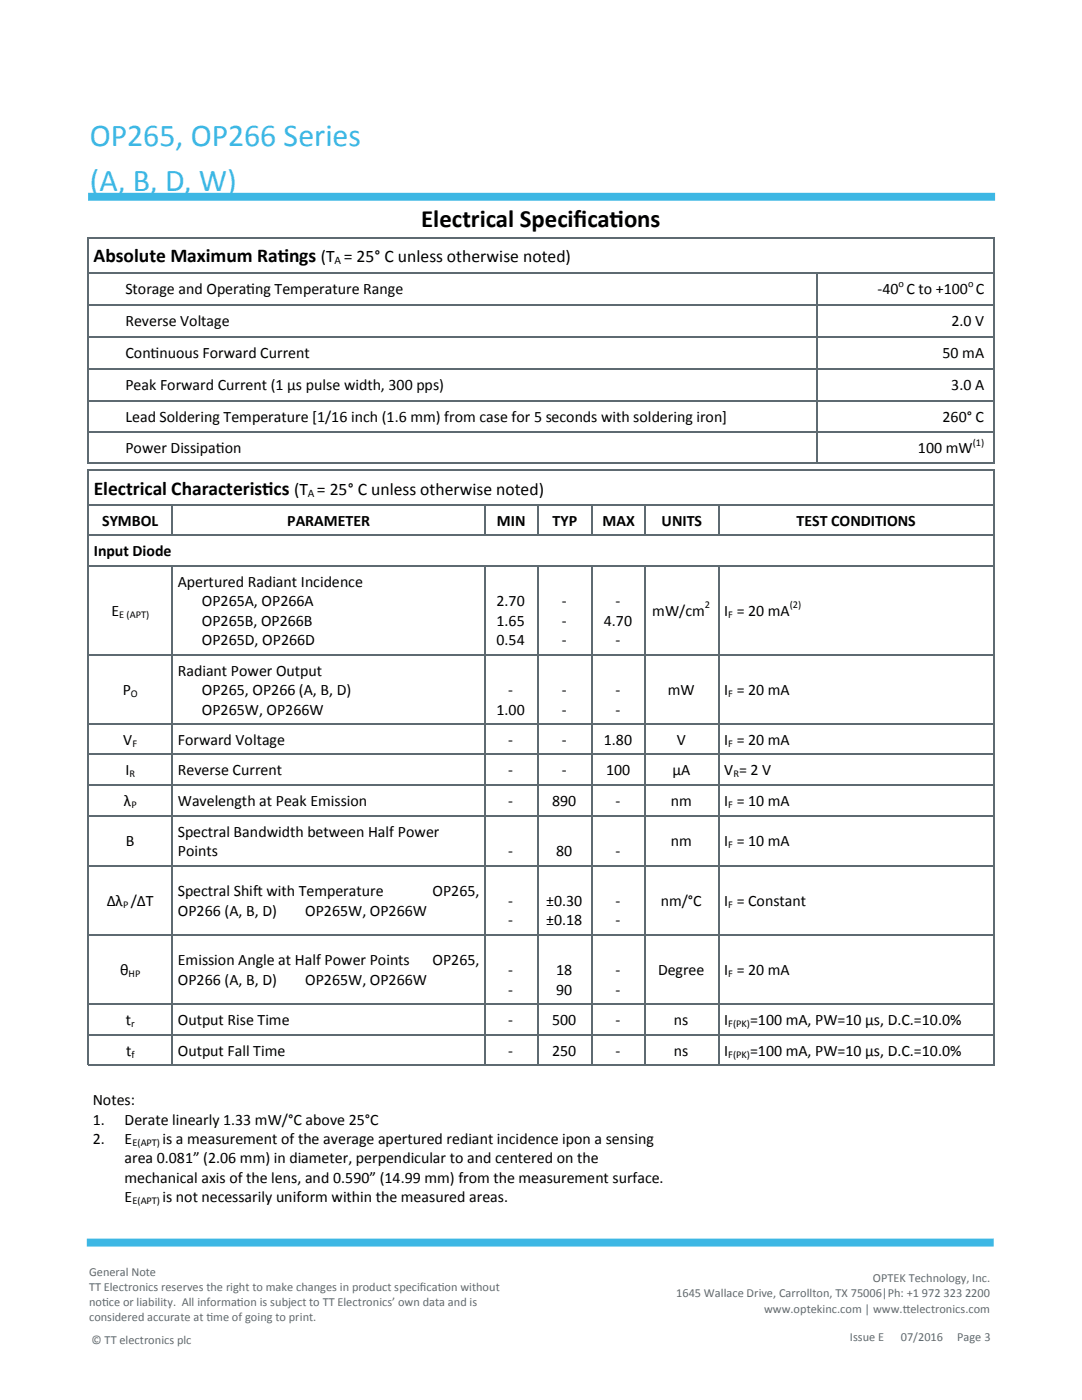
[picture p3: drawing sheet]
<svg xmlns="http://www.w3.org/2000/svg" width="216mm" height="279mm" viewBox="0 0 216 279" stroke-linecap="round" stroke-linejoin="round" font-family="sans-serif">
<defs><g id="words">
<g font-size="6.3" fill="#3db7e4">
<text x="17.9" y="29">OP265, OP266 Series</text>
<text x="17.9" y="38">(A, B, D, W)</text>
</g>
<g font-size="5">
<text x="84" y="45.2">Electrical Specif</text>
<text x="114.5" y="45.2">icat</text>
<text x="121.6" y="45.2">ions</text>
</g>
<g font-size="3.9">
<text x="18.7" y="52.2">Absolute Maximum Rat</text>
<text x="55.4" y="52.2">ings (T = 25° C unless otherwise noted)</text>
<text x="18.7" y="98.7">Electrical Characterist</text>
<text x="52.3" y="98.7">ics (T = 25° C unless otherwise noted)</text>
</g>
<g font-size="3.2">
<text x="25" y="58.7">Storage and Operat</text>
<text x="49.1" y="58.7">ing Temperature Range</text>
<text x="175.1" y="58.7">-40 C to +100 C</text>
<text x="25" y="65.1">Reverse Voltage</text>
<text x="189.9" y="65.1">2.0 V</text>
<text x="25" y="71.5">Cont</text>
<text x="30.1" y="71.5">inuous Forward Current</text>
<text x="188.1" y="71.5">50 mA</text>
<text x="25" y="77.8">Peak Forward Current (1 µs pulse width, 300 pps)</text>
<text x="189.8" y="77.8">3.0 A</text>
<text x="25" y="84.1">Lead Soldering Temperature [1/16 inch (1.6 mm) from case for 5 seconds with soldering iron]</text>
<text x="188.1" y="84.1">260° C</text>
<text x="25" y="90.4">Power Dissipat</text>
<text x="43.1" y="90.4">ion</text>
<text x="183.2" y="90.4">100 mW</text>
<text x="20.4" y="105">SYMBOL</text>
<text x="57.3" y="105">PARAMETER</text>
<text x="99.2" y="105">MIN</text>
<text x="110.3" y="105">TYP</text>
<text x="120.3" y="105">MAX</text>
<text x="132" y="105">UNITS</text>
<text x="158.9" y="105">TEST CONDITIONS</text>
<text x="18.7" y="111">Input Diode</text>
<text x="35.5" y="117.1">Apertured Radiant Incidence</text>
<text x="22.2" y="122.9">E</text>
<text x="40.3" y="121">OP265A, OP266A</text>
<text x="40.3" y="124.9">OP265B, OP266B</text>
<text x="99.1" y="121">2.70</text>
<text x="99.1" y="124.9">1.65</text>
<text x="112.1" y="121">-</text>
<text x="112.1" y="124.9">-</text>
<text x="120.5" y="124.9">4.70</text>
<text x="122.8" y="121">-</text>
<text x="130.2" y="122.9">mW/cm</text>
<text x="144.5" y="122.9">I = 20 mA</text>
<text x="40.3" y="128.7">OP265D, OP266D</text>
<text x="99.1" y="128.7">0.54</text>
<text x="112.1" y="128.7">-</text>
<text x="122.8" y="128.7">-</text>
<text x="35.5" y="134.8">Radiant Power Output</text>
<text x="24.5" y="138.7">P</text>
<text x="40.3" y="138.7">OP265, OP266 (A, B, D)</text>
<text x="40.3" y="142.6">OP265W, OP266W</text>
<text x="99.1" y="142.6">1.00</text>
<text x="101.4" y="138.7">-</text>
<text x="112.1" y="138.7">-</text>
<text x="112.1" y="142.6">-</text>
<text x="122.8" y="138.7">-</text>
<text x="122.8" y="142.6">-</text>
<text x="133.2" y="138.7">mW</text>
<text x="144.5" y="138.7">I = 20 mA</text>
<text x="24.6" y="148.6">V</text>
<text x="35.5" y="148.6">Forward Voltage</text>
<text x="101.4" y="148.6">-</text>
<text x="112.1" y="148.6">-</text>
<text x="120.5" y="148.6">1.80</text>
<text x="135" y="148.6">V</text>
<text x="144.5" y="148.6">I = 20 mA</text>
<text x="25" y="154.7">I</text>
<text x="35.5" y="154.7">Reverse Current</text>
<text x="101.4" y="154.7">-</text>
<text x="112.1" y="154.7">-</text>
<text x="120.9" y="154.7">100</text>
<text x="134.2" y="154.7">µA</text>
<text x="144.5" y="154.7">V = 2 V</text>
<text x="24.7" y="160.8">λ</text>
<text x="35.5" y="160.8">Wavelength at Peak Emission</text>
<text x="101.4" y="160.8">-</text>
<text x="110.2" y="160.8">890</text>
<text x="122.8" y="160.8">-</text>
<text x="133.8" y="160.8">nm</text>
<text x="144.5" y="160.8">I = 10 mA</text>
<text x="35.5" y="166.9">Spectral Bandwidth between Half Power</text>
<text x="25.1" y="168.8">B</text>
<text x="35.5" y="170.8">Points</text>
<text x="101.4" y="170.8">-</text>
<text x="111" y="170.8">80</text>
<text x="122.8" y="170.8">-</text>
<text x="133.8" y="168.8">nm</text>
<text x="144.5" y="168.8">I = 10 mA</text>
<text x="35.5" y="178.8">Spectral Shif</text>
<text x="50.5" y="178.8">t with Temperature</text>
<text x="86.3" y="178.8">OP265,</text>
<text x="21.3" y="180.8">∆λ /∆T</text>
<text x="35.5" y="182.7">OP266 (A, B, D)</text>
<text x="60.9" y="182.7">OP265W, OP266W</text>
<text x="101.4" y="180.8">-</text>
<text x="101.4" y="184.7">-</text>
<text x="109" y="180.8">±0.30</text>
<text x="109" y="184.7">±0.18</text>
<text x="122.8" y="180.8">-</text>
<text x="122.8" y="184.7">-</text>
<text x="131.9" y="180.8">nm/°C</text>
<text x="144.5" y="180.8">I = Constant</text>
<text x="24" y="194.6">θ</text>
<text x="35.5" y="192.7">Emission Angle at Half Power Points</text>
<text x="35.5" y="196.6">OP266 (A, B, D)</text>
<text x="60.9" y="196.6">OP265W, OP266W</text>
<text x="86.3" y="192.7">OP265,</text>
<text x="101.4" y="194.6">-</text>
<text x="111" y="194.6">18</text>
<text x="122.8" y="194.6">-</text>
<text x="131.3" y="194.6">Degree</text>
<text x="144.5" y="194.6">I = 20 mA</text>
<text x="101.4" y="198.5">-</text>
<text x="111" y="198.5">90</text>
<text x="122.8" y="198.5">-</text>
<text x="25.1" y="204.6">t</text>
<text x="35.5" y="204.6">Output Rise Time</text>
<text x="101.4" y="204.6">-</text>
<text x="110.2" y="204.6">500</text>
<text x="122.8" y="204.6">-</text>
<text x="134.5" y="204.6">ns</text>
<text x="144.5" y="204.6">I</text>
<text x="149.7" y="204.6">=100 mA, PW=10 µs, D.C.=10.0%</text>
<text x="25.2" y="210.7">t</text>
<text x="35.5" y="210.7">Output Fall Time</text>
<text x="101.4" y="210.7">-</text>
<text x="110.2" y="210.7">250</text>
<text x="122.8" y="210.7">-</text>
<text x="134.5" y="210.7">ns</text>
<text x="144.5" y="210.7">I</text>
<text x="149.7" y="210.7">=100 mA, PW=10 µs, D.C.=10.0%</text>
<text x="18.5" y="220.6">Notes:</text>
<text x="18.5" y="224.4">1.</text>
<text x="24.9" y="224.4">Derate linearly 1.33 mW/°C above 25°C</text>
<text x="18.5" y="228.3">2.</text>
<text x="24.9" y="228.3">E</text>
<text x="24.9" y="232.2">area 0.081” (2.06 mm) in diameter, perpendicular to and centered on the</text>
<text x="32.4" y="228.3">is a measurement of the average apertured rediant incidence ipon a sensing</text>
<text x="24.9" y="236.1">mechanical axis of the lens, and 0.590” (14.99 mm) from the measurement surface.</text>
<text x="24.9" y="239.9">E</text>
<text x="32.4" y="239.9">is not necessarily uniform within the measured areas.</text>
</g>
<g font-size="2.5" fill="#5e6a71">
<text x="17.8" y="254.6">General Note</text>
<text x="17.8" y="257.6">TT Electronics reserves the right to make changes in product specif</text>
<text x="83.8" y="257.6">icat</text>
<text x="87.3" y="257.6">ion without</text>
<text x="174.2" y="255.9">OPTEK Technology, Inc.</text>
<text x="17.8" y="260.6">not</text>
<text x="17.8" y="263.6">considered accurate at t</text>
<text x="20.4" y="260.6">ice or liability. All informat</text>
<text x="41.2" y="263.6">ime of going to print.</text>
<text x="47.3" y="260.6">ion is subject to TT Electronics’ own data and is</text>
<text x="134.9" y="258.9">1645 Wallace Drive, Carrollton, TX 75006|Ph: +1 972 323 2200</text>
<text x="152.5" y="262">www.optekinc.com | www.t</text>
<text x="180.1" y="262">telectronics.com</text>
<text x="18.3" y="268.3">© TT electronics plc</text>
<text x="169.6" y="267.6">Issue E</text>
<text x="179.7" y="267.6">07/2016</text>
<text x="191" y="267.6">Page 3</text>
</g>
<g font-size="2.3">
<text x="66.8" y="52.8">A</text>
<text x="61.4" y="99.2">A</text>
</g>
<g font-size="2.1">
<text x="179.3" y="57.2">o</text>
<text x="193.2" y="57.2">o</text>
<text x="194.1" y="88.9">(1)</text>
<text x="23.8" y="123.3">E (APT)</text>
<text x="140.7" y="121.4">2</text>
<text x="145.3" y="123.3">F</text>
<text x="157.6" y="121.4">(2)</text>
<text x="26.1" y="139.1">O</text>
<text x="145.3" y="139.1">F</text>
<text x="26.4" y="149">F</text>
<text x="145.3" y="149">F</text>
<text x="25.8" y="155.1">R</text>
<text x="146.3" y="155.1">R</text>
<text x="26.2" y="161.2">P</text>
<text x="145.3" y="161.2">F</text>
<text x="145.3" y="169.2">F</text>
<text x="24.6" y="181.2">P</text>
<text x="145.3" y="181.2">F</text>
<text x="25.7" y="195.1">HP</text>
<text x="145.3" y="195.1">F</text>
<text x="26.2" y="205">r</text>
<text x="145.3" y="205">F(PK)</text>
<text x="26.2" y="211.1">f</text>
<text x="145.3" y="211.1">F(PK)</text>
<text x="26.4" y="228.8">E(APT)</text>
<text x="26.4" y="240.4">E(APT)</text>
</g>
</g></defs>
<path d="M17.6 39.3h181M17.3 248h181" fill="none" stroke="#3db7e4" stroke-width="1.6" stroke-linecap="butt"/>
<g fill="none" stroke="#5e6a71" stroke-width=".21">
<path d="M17.5 47.4h180.9M17.6 47.3v45.1M17.7 54.5h180.5M163 54.6v37.8M198.3 47.3v45.1M17.7 60.9h180.5M17.7 67.3h180.5M17.7 73.6h180.5M17.7 80h180.5M17.5 92.5h180.9M17.5 93.8h180.9M17.6 93.7v118.8"/>
<path d="M17.7 86.3h180.5M198.3 93.7v118.8M17.7 100.8h180.5M17.7 106.9h180.5M17.7 112.9h180.5M34.4 100.8v6M34.4 113v99.5M96.9 100.8v6M96.9 113v99.5M107.3 100.8v6M107.3 113v99.5M118.2 100.8v6"/>
<path d="M118.2 113v99.5M128.8 100.8v6M128.8 113v99.5M143.4 100.8v6M143.4 113v99.5M17.7 130.7h180.5M17.7 144.5h180.5M17.7 150.6h180.5M17.7 156.7h180.5M17.7 162.8h180.5M17.7 172.7h180.5M17.7 186.6h180.5"/>
<path d="M17.5 212.6h180.9M17.7 200.4h180.5M17.7 206.5h180.5"/>
</g>
<use href="#words"/>
</svg>
